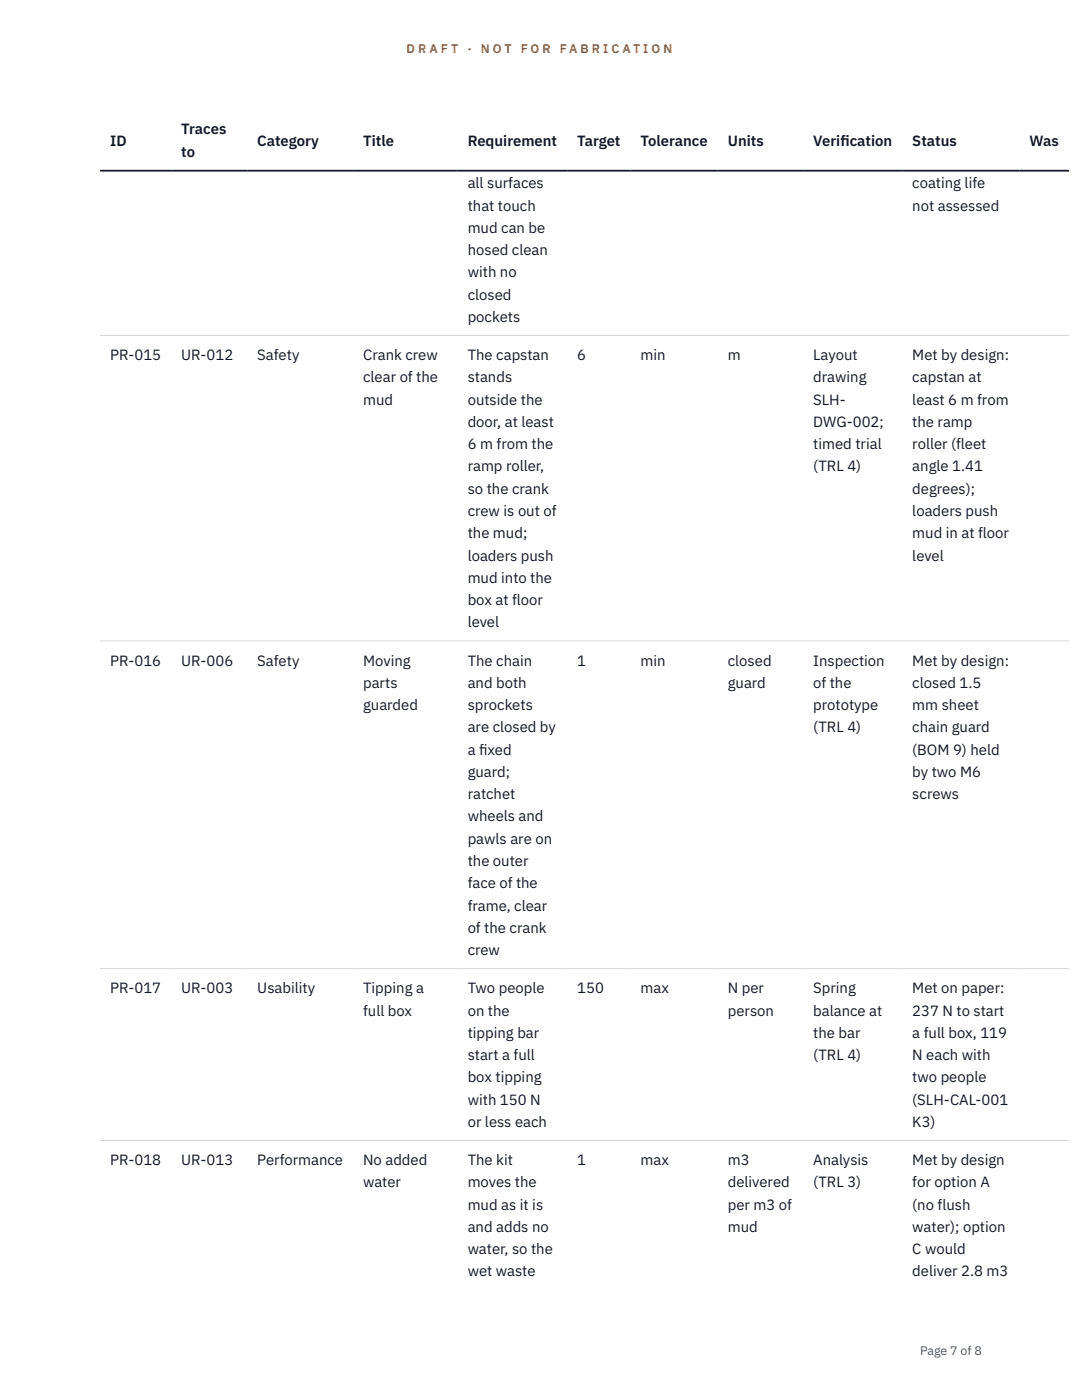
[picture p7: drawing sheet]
<svg xmlns="http://www.w3.org/2000/svg" width="216mm" height="279mm" viewBox="0 0 216 279" stroke-linecap="round" stroke-linejoin="round" font-family="sans-serif">
<defs><g id="words">
<g font-size="3" fill="#111827">
<text x="22" y="29.1">ID</text>
<text x="36.2" y="26.8">Traces</text>
<text x="51.3" y="29.1">Category</text>
<text x="72.5" y="29.1">Title</text>
<text x="93.3" y="29.1">Requirement</text>
<text x="115.2" y="29.1">Target</text>
<text x="127.8" y="29.1">Tolerance</text>
<text x="145.2" y="29.1">Units</text>
<text x="162.3" y="29.1">Verif</text>
<text x="167.7" y="29.1">ication</text>
<text x="182" y="29.1">Status</text>
<text x="205.4" y="29.1">Was</text>
<text x="36.2" y="31.3">to</text>
<text x="93.3" y="37.6">all surfaces</text>
<text x="182" y="37.6">coating life</text>
<text x="93.3" y="42">that touch</text>
<text x="93.3" y="46.5">mud can be</text>
<text x="182" y="42">not assessed</text>
<text x="93.3" y="50.9">hosed clean</text>
<text x="93.3" y="55.4">with no</text>
<text x="93.3" y="59.8">closed</text>
<text x="93.3" y="64.2">pockets</text>
<text x="22" y="71.9">PR-015</text>
<text x="36.2" y="71.9">UR-012</text>
<text x="51.3" y="71.9">Safety</text>
<text x="72.5" y="71.9">Crank crew</text>
<text x="93.3" y="71.9">The capstan</text>
<text x="115.2" y="71.9">6</text>
<text x="127.8" y="71.9">min</text>
<text x="145.2" y="71.9">m</text>
<text x="162.3" y="71.9">Layout</text>
<text x="182" y="71.9">Met by design:</text>
<text x="72.5" y="76.3">clear of the</text>
<text x="93.3" y="76.3">stands</text>
<text x="162.3" y="76.3">drawing</text>
<text x="182" y="76.3">capstan at</text>
<text x="72.5" y="80.8">mud</text>
<text x="93.3" y="80.8">outside the</text>
<text x="162.3" y="80.8">SLH-</text>
<text x="182" y="80.8">least 6 m from</text>
<text x="93.3" y="85.2">door, at least</text>
<text x="93.3" y="89.6">6 m from the</text>
<text x="162.3" y="85.2">DWG-002;</text>
<text x="162.3" y="89.6">timed trial</text>
<text x="182" y="85.2">the ramp</text>
<text x="182" y="89.6">roller (fleet</text>
<text x="93.3" y="94.1">ramp roller,</text>
<text x="162.3" y="94.1">(TRL 4)</text>
<text x="182" y="94.1">angle 1.41</text>
<text x="93.3" y="98.5">so the crank</text>
<text x="182" y="98.5">degrees);</text>
<text x="93.3" y="103">crew is out of</text>
<text x="93.3" y="107.4">the mud;</text>
<text x="182" y="103">loaders push</text>
<text x="182" y="107.4">mud in at floor</text>
<text x="93.3" y="111.9">loaders push</text>
<text x="182" y="111.9">level</text>
<text x="93.3" y="116.3">mud into the</text>
<text x="93.3" y="120.8">box at floor</text>
<text x="93.3" y="125.2">level</text>
<text x="22" y="132.8">PR-016</text>
<text x="36.2" y="132.8">UR-006</text>
<text x="51.3" y="132.8">Safety</text>
<text x="72.5" y="132.8">Moving</text>
<text x="72.5" y="137.3">parts</text>
<text x="93.3" y="132.8">The chain</text>
<text x="93.3" y="137.3">and both</text>
<text x="115.2" y="132.8">1</text>
<text x="127.8" y="132.8">min</text>
<text x="145.2" y="132.8">closed</text>
<text x="145.2" y="137.3">guard</text>
<text x="162.3" y="132.8">Inspection</text>
<text x="162.3" y="137.3">of the</text>
<text x="182" y="132.8">Met by design:</text>
<text x="182" y="137.3">closed 1.5</text>
<text x="72.5" y="141.7">guarded</text>
<text x="93.3" y="141.7">sprockets</text>
<text x="162.3" y="141.7">prototype</text>
<text x="182" y="141.7">mm sheet</text>
<text x="93.3" y="146.2">are closed by</text>
<text x="162.3" y="146.2">(TRL 4)</text>
<text x="182" y="146.2">chain guard</text>
<text x="93.3" y="150.6">a f</text>
<text x="93.3" y="155.1">guard;</text>
<text x="95.6" y="150.6">ixed</text>
<text x="182" y="150.6">(BOM 9) held</text>
<text x="182" y="155.1">by two M6</text>
<text x="93.3" y="159.5">ratchet</text>
<text x="182" y="159.5">screws</text>
<text x="93.3" y="163.9">wheels and</text>
<text x="93.3" y="168.4">pawls are on</text>
<text x="93.3" y="172.8">the outer</text>
<text x="93.3" y="177.3">face of the</text>
<text x="93.3" y="181.7">frame, clear</text>
<text x="93.3" y="186.2">of the crank</text>
<text x="93.3" y="190.6">crew</text>
<text x="22" y="198.2">PR-017</text>
<text x="36.2" y="198.2">UR-003</text>
<text x="51.3" y="198.2">Usability</text>
<text x="72.5" y="198.2">Tipping a</text>
<text x="72.5" y="202.7">full box</text>
<text x="93.3" y="198.2">Two people</text>
<text x="93.3" y="202.7">on the</text>
<text x="115.2" y="198.2">150</text>
<text x="127.8" y="198.2">max</text>
<text x="145.2" y="198.2">N per</text>
<text x="145.2" y="202.7">person</text>
<text x="162.3" y="198.2">Spring</text>
<text x="162.3" y="202.7">balance at</text>
<text x="182" y="198.2">Met on paper:</text>
<text x="182" y="202.7">237 N to start</text>
<text x="93.3" y="207.1">tipping bar</text>
<text x="162.3" y="207.1">the bar</text>
<text x="182" y="207.1">a full box, 119</text>
<text x="93.3" y="211.6">start a full</text>
<text x="162.3" y="211.6">(TRL 4)</text>
<text x="182" y="211.6">N each with</text>
<text x="93.3" y="216">box tipping</text>
<text x="93.3" y="220.5">with 150 N</text>
<text x="182" y="216">two people</text>
<text x="182" y="220.5">(SLH-CAL-001</text>
<text x="93.3" y="224.9">or less each</text>
<text x="182" y="224.9">K3)</text>
<text x="22" y="232.5">PR-018</text>
<text x="36.2" y="232.5">UR-013</text>
<text x="51.3" y="232.5">Performance</text>
<text x="72.5" y="232.5">No added</text>
<text x="93.3" y="232.5">The kit</text>
<text x="115.2" y="232.5">1</text>
<text x="127.8" y="232.5">max</text>
<text x="145.2" y="232.5">m3</text>
<text x="162.3" y="232.5">Analysis</text>
<text x="182" y="232.5">Met by design</text>
<text x="72.5" y="237">water</text>
<text x="93.3" y="237">moves the</text>
<text x="145.2" y="237">delivered</text>
<text x="162.3" y="237">(TRL 3)</text>
<text x="182" y="237">for option A</text>
<text x="93.3" y="241.4">mud as it is</text>
<text x="93.3" y="245.9">and adds no</text>
<text x="145.2" y="241.4">per m3 of</text>
<text x="145.2" y="245.9">mud</text>
<text x="182" y="241.4">(no flush</text>
<text x="182" y="245.9">water); option</text>
<text x="93.3" y="250.3">water, so the</text>
<text x="182" y="250.3">C would</text>
<text x="93.3" y="254.8">wet waste</text>
<text x="182" y="254.8">deliver 2.8 m3</text>
</g>
<g font-size="2.5" fill="#b45309">
<text x="81.1" y="10.5">D R A F T</text>
<text x="93.3" y="10.5">·</text>
<text x="95.9" y="10.5">N O T</text>
<text x="103.9" y="10.5">F O R</text>
<text x="111.7" y="10.5">F A B R I C A T I O N</text>
</g>
<text font-size="2.5" fill="#4b5563" x="183.6" y="270.3">Page 7 of 8</text>
</g></defs>
<path d="M20 66.9h193.3M20 127.9h193.3M20 193.3h193.3M20 227.6h193.3" fill="none" stroke="#d1d5db" stroke-width=".2"/>
<path d="M20 34.1h193.3" fill="none" stroke="#111827" stroke-width=".35"/>
<use href="#words"/>
</svg>
